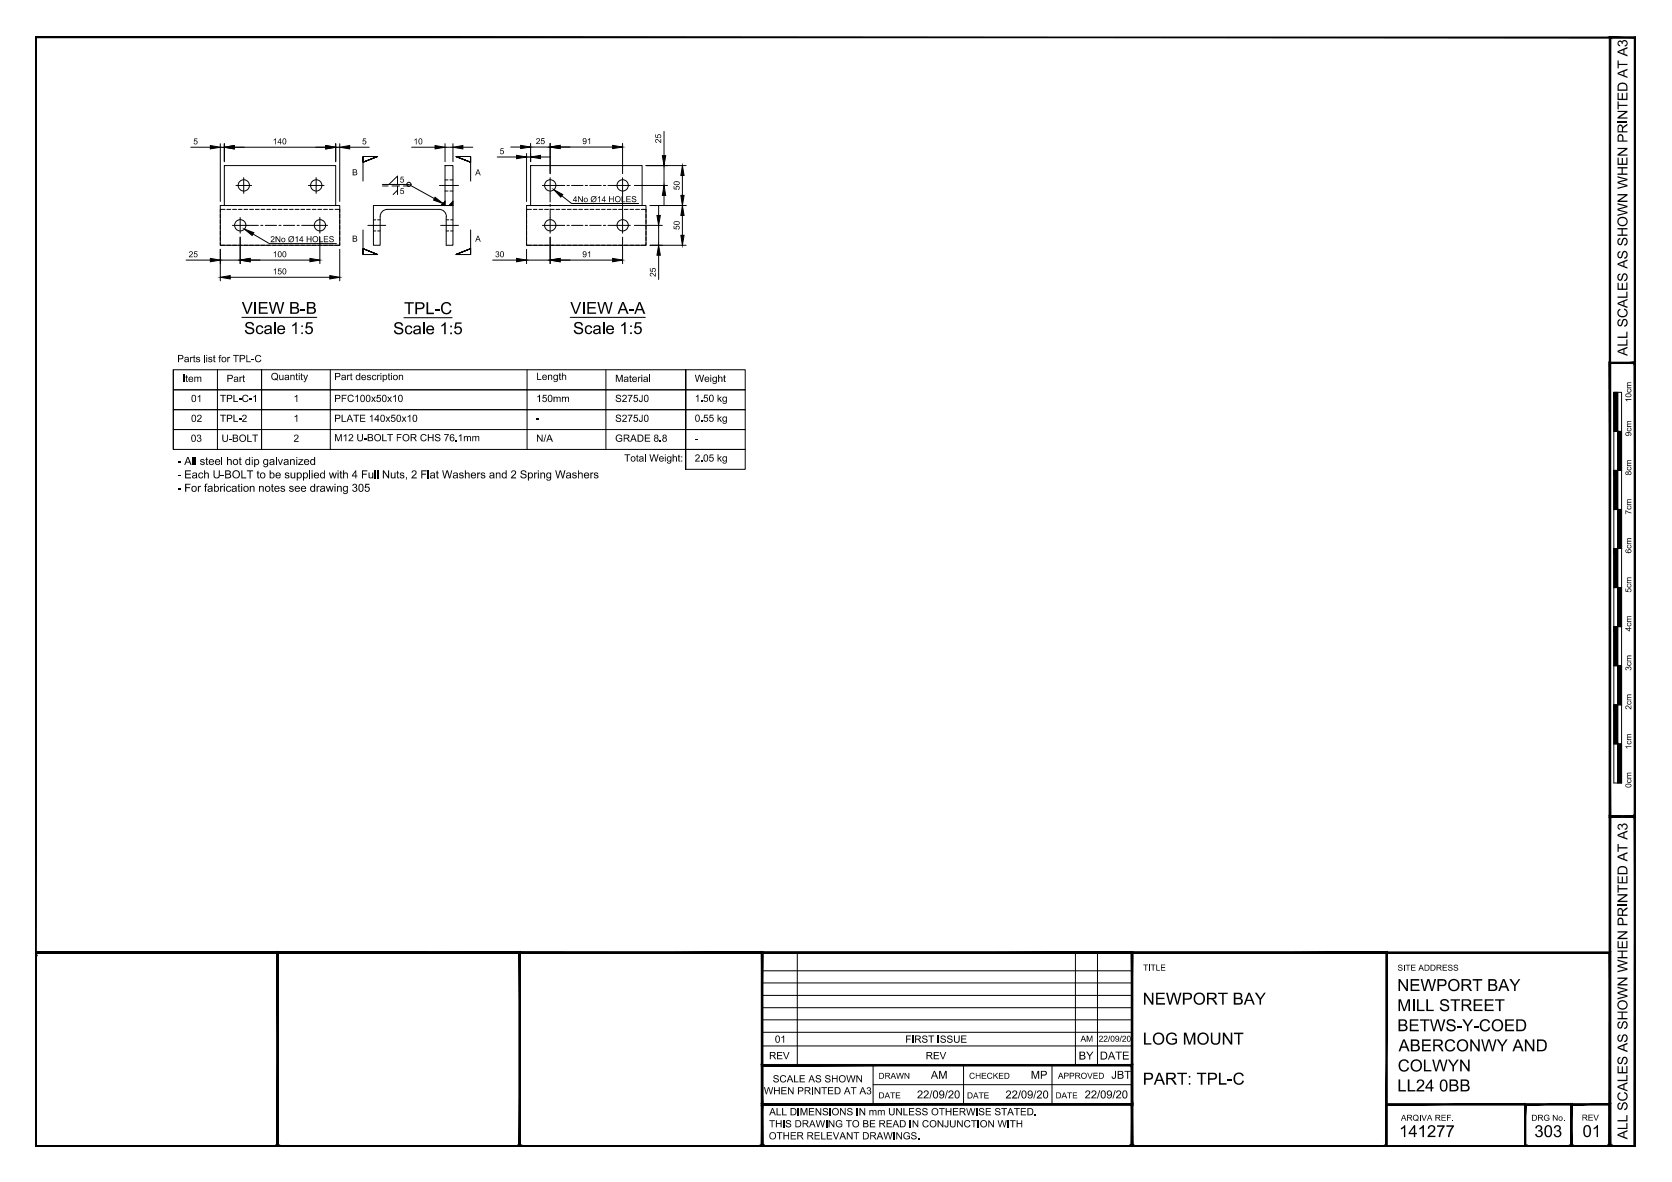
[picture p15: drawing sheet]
<svg xmlns="http://www.w3.org/2000/svg" width="420mm" height="297mm" viewBox="0 0 420 297" stroke-linecap="round" stroke-linejoin="round" font-family="sans-serif">
<defs><g id="words">
<g font-size="4.2">
<text x="60.8" y="78.9">VIEW B-B</text>
<text x="61.3" y="83.9">Scale 1:5</text>
<text x="98.8" y="84">Scale 1:5</text>
<text x="101.5" y="79">TPL-C</text>
<text x="143.3" y="78.9">VIEW A-A</text>
<text x="144" y="83.9">Scale 1:5</text>
<text x="351.1" y="249">NEWPORT BAY</text>
<text x="287.2" y="252.5">NEWPORT BAY</text>
<text x="351.1" y="254.1">MILL STREET</text>
<text x="287.2" y="262.5">LOG MOUNT</text>
<text x="351.1" y="259.2">BETWS-Y-COED</text>
<text x="351.2" y="269.2">COLWYN</text>
<text x="351.4" y="264.2">ABERCONWY AND</text>
<text x="287.2" y="272.6">PART: TPL-C</text>
<text x="351.1" y="274.3">LL24 0BB</text>
<text x="351.6" y="285.7">141277</text>
<text x="385.6" y="285.7">303</text>
<text x="397.7" y="285.7">01</text>
</g>
<g font-size="3.5">
<text x="409" y="89.5" transform="rotate(-90 409 89.5)">ALL SCALES AS SHOWN WHEN PRINTED AT A3</text>
<text x="409" y="286.3" transform="rotate(-90 409 286.3)">ALL SCALES AS SHOWN WHEN PRINTED AT A3</text>
</g>
<g font-size="2.8">
<text x="44.6" y="116.8">- All steel hot dip galvanized</text>
<text x="44.6" y="120.2">- Each U-BOLT to be supplied with 4 Full Nuts, 2 Flat Washers and 2 Spring Washers</text>
<text x="44.6" y="123.6">- For fabrication notes see drawing 305</text>
<text x="271" y="266.3">BY</text>
<text x="276.4" y="266.3">DATE</text>
<text x="233.9" y="271.1">AM</text>
<text x="259" y="271.1">MP</text>
<text x="279.3" y="271.1">JBT</text>
<text x="230.4" y="276">22/09/20</text>
<text x="252.7" y="276.1">22/09/20</text>
<text x="272.6" y="276">22/09/20</text>
</g>
<g font-size="2.5">
<text x="44.5" y="91">Parts list for TPL-C</text>
<text x="45.9" y="96">Item</text>
<text x="57" y="96">Part</text>
<text x="68.1" y="95.5">Quantity</text>
<text x="84" y="95.5">Part description</text>
<text x="134.7" y="95.5">Length</text>
<text x="154.6" y="96">Material</text>
<text x="174.6" y="96">Weight</text>
<text x="48" y="101">01</text>
<text x="55.3" y="101">TPL-C-1</text>
<text x="73.8" y="101">1</text>
<text x="84" y="101">PFC100x50x10</text>
<text x="134.7" y="101">150mm</text>
<text x="154.6" y="101">S275J0</text>
<text x="174.6" y="101">1.50 kg</text>
<text x="48" y="106">02</text>
<text x="55.3" y="106">TPL-2</text>
<text x="73.8" y="106">1</text>
<text x="84" y="106">PLATE 140x50x10</text>
<text x="134.7" y="106">-</text>
<text x="154.6" y="106">S275J0</text>
<text x="174.6" y="106">0.55 kg</text>
<text x="47.9" y="111">03</text>
<text x="55.7" y="111">U-BOLT</text>
<text x="73.8" y="111">2</text>
<text x="84" y="110.9">M12 U-BOLT FOR CHS 76.1mm</text>
<text x="134.7" y="111">N/A</text>
<text x="154.6" y="111">GRADE 8.8</text>
<text x="174.6" y="111">-</text>
<text x="156.9" y="116">Total Weight:</text>
<text x="174.6" y="116">2.05 kg</text>
<text x="194.7" y="262">01</text>
<text x="227.5" y="262">FIRST ISSUE</text>
<text x="193.2" y="266.2">REV</text>
<text x="232.6" y="266.2">REV</text>
<text x="192" y="275">WHEN PRINTED AT A3</text>
<text x="194.2" y="272">SCALE AS SHOWN</text>
<text x="193.3" y="280.3">ALL DIMENSIONS IN mm UNLESS OTHERWISE STATED.</text>
<text x="193.2" y="286.3">OTHER RELEVANT DRAWINGS.</text>
<text x="193.2" y="283.3">THIS DRAWING TO BE READ IN CONJUNCTION WITH</text>
</g>
<g font-size="2.1">
<text x="166.1" y="36" transform="rotate(-90 166.1 36)">25</text>
<text x="48.6" y="36.3">5</text>
<text x="68.6" y="36.3">140</text>
<text x="91" y="36.3">5</text>
<text x="103.9" y="36.3">10</text>
<text x="125.5" y="38.7">5</text>
<text x="134.6" y="36.2">25</text>
<text x="146.3" y="36.2">91</text>
<text x="88.5" y="44.1">B</text>
<text x="100.5" y="45.9">5</text>
<text x="119.4" y="44.1">A</text>
<text x="170.8" y="47.8" transform="rotate(-90 170.8 47.8)">50</text>
<text x="100.5" y="48.8">5</text>
<text x="144" y="50.8">4No Ø14 HOLES</text>
<text x="170.8" y="57.8" transform="rotate(-90 170.8 57.8)">50</text>
<text x="47.4" y="64.6">25</text>
<text x="67.9" y="60.9">2No Ø14 HOLES</text>
<text x="68.6" y="64.6">100</text>
<text x="88.5" y="60.7">B</text>
<text x="119.4" y="60.7">A</text>
<text x="124.4" y="64.6">30</text>
<text x="146.3" y="64.6">91</text>
<text x="68.6" y="69">150</text>
<text x="164.8" y="69.6" transform="rotate(-90 164.8 69.6)">25</text>
<text x="409.9" y="101.1" transform="rotate(-90 409.9 101.1)">10cm</text>
<text x="409.9" y="109.6" transform="rotate(-90 409.9 109.6)">9cm</text>
<text x="409.9" y="119.5" transform="rotate(-90 409.9 119.5)">8cm</text>
<text x="409.9" y="129.3" transform="rotate(-90 409.9 129.3)">7cm</text>
<text x="409.9" y="139.1" transform="rotate(-90 409.9 139.1)">6cm</text>
<text x="409.9" y="148.9" transform="rotate(-90 409.9 148.9)">5cm</text>
<text x="409.9" y="158.7" transform="rotate(-90 409.9 158.7)">4cm</text>
<text x="409.9" y="168.6" transform="rotate(-90 409.9 168.6)">3cm</text>
<text x="409.9" y="178.4" transform="rotate(-90 409.9 178.4)">2cm</text>
<text x="409.9" y="188.3" transform="rotate(-90 409.9 188.3)">1cm</text>
<text x="409.9" y="198" transform="rotate(-90 409.9 198)">0cm</text>
<text x="287.3" y="243.9">TITLE</text>
<text x="351.2" y="243.9">SITE ADDRESS</text>
<text x="271.6" y="261.8">AM</text>
<text x="276.1" y="261.8">22/09/20</text>
<text x="220.8" y="271.1">DRAWN</text>
<text x="243.5" y="271.1">CHECKED</text>
<text x="265.9" y="271.1">APPROVED</text>
<text x="220.8" y="276">DATE</text>
<text x="243" y="276.1">DATE</text>
<text x="265.2" y="276">DATE</text>
<text x="352" y="281.6">ARQIVA REF.</text>
<text x="384.8" y="281.6">DRG No.</text>
<text x="397.5" y="281.6">REV</text>
</g>
</g></defs>
<!-- layer: PROPOSED OTHER USER 2 ANCILLARY -->
<g fill="none" stroke="#000" stroke-width=".25">
<path d="M55.4 51.6h30v10h-30zM56.4 41.6h28v10h-28zM95.5 54.4v7.2h-1.7v-10h20v10h-1.7v-7.2M95.5 54.4a1.8 1.8 0 0 1 1.8-1.8h13.1a1.8 1.8 0 0 1 1.8 1.8M111.8 41.6h2v10h-2zM111.8 50.6l-1 1h1M113.8 50.6l-1 1h1M132.3 51.6h30v10h-30zM133.3 41.6h28.1v10h-28.1z"/>
<circle cx="60.4" cy="56.6" r="1.42"/>
<circle cx="61.3" cy="46.6" r="1.42"/>
<circle cx="79.5" cy="46.6" r="1.42"/>
<circle cx="80.4" cy="56.6" r="1.42"/>
<circle cx="138.3" cy="56.6" r="1.42"/>
<circle cx="138.3" cy="46.6" r="1.42"/>
<circle cx="156.5" cy="56.6" r="1.42"/>
<circle cx="156.5" cy="46.6" r="1.42"/>
</g>
<!-- layer: 02 - HIDDEN LINES -->
<g fill="none" stroke="#000" stroke-width=".25">
<path d="M55.4 53.8v.9M55.4 55.2v1M55.4 56.6v1M55.4 58.1v1M55.4 59.5v1M56.5 52.6h-1.1v.7M57 52.6h1M58.4 52.6h1M59.9 52.6h.9M61.3 52.6h1M62.7 52.6h1M64.2 52.6h.9"/>
<path d="M65.6 52.6h.9M67 52.6h1M68.4 52.6h1M69.9 52.6h1M71.3 52.6h.9M72.8 52.6h.9M74.2 52.6h.9M75.6 52.6h1M77 52.6h1M78.5 52.6h.9M79.9 52.6h.9M81.3 52.6h1"/>
<path d="M82.7 52.6h1M84.2 52.6h1.2v.7M85.4 53.8v.9M85.4 55.2v1M85.4 56.6v1M85.4 58.1v1M85.4 59.5v1M132.3 53.8v.9M132.3 55.2v1M132.3 56.6v1M132.3 58.1v1M132.3 59.5v1"/>
<path d="M133.5 52.6h-1.2v.7M134 52.6h.9M135.5 52.6h.9M136.8 52.6h1M138.3 52.6h1M139.7 52.6h1M141.2 52.6h.9M142.6 52.6h.9M144 52.6h1M145.4 52.6h1M146.9 52.6h.9M148.3 52.6h1"/>
<path d="M149.7 52.6h1M151.2 52.6h.9M152.6 52.6h.9M154 52.6h1M155.4 52.6h1M156.9 52.6h.9M158.3 52.6h.9M159.7 52.6h1M161.1 52.6h1.2v.7M162.3 53.8v.9M162.3 55.2v1M162.3 56.6v1"/>
<path d="M162.3 58.1v1M162.3 59.5v1M55.4 61v.6h1.1M57 61.6h1M58.4 61.6h1M59.9 61.6h.9M61.3 61.6h1M62.7 61.6h1M64.2 61.6h.9M65.6 61.6h.9M67 61.6h1M85.4 61v.6h-1.2"/>
<path d="M132.3 61v.6h1.2M134 61.6h.9M135.5 61.6h.9M136.8 61.6h1M138.3 61.6h1M139.7 61.6h1M141.2 61.6h.9M142.6 61.6h.9M144 61.6h1M145.4 61.6h1M146.9 61.6h.9M148.3 61.6h1"/>
<path d="M149.7 61.6h1M151.2 61.6h.9M152.6 61.6h.9M154 61.6h1M155.4 61.6h1M156.9 61.6h.9M158.3 61.6h.9M159.7 61.6h1M162.3 61v.6h-1.2"/>
</g>
<!-- layer: TEXT AND DIMENSIONS -->
<g fill="none" stroke="#000" stroke-width=".25">
<path d="M91.2 39.3v1.5l3.7-1.5-3.7 1.5 3.7-1.5h-3.7v6.2M118.3 39.3v1.5l-3.8-1.5 3.8 1.5-3.8-1.5h3.8v6.2M58.4 56.6h3.9M59.3 46.6h3.9M60.4 54.7v3.9M61.2 44.7v3.9M63.6 58.8l4.1 2.4h16.8M77.5 46.6h3.9M78.4 56.6h3.9M79.4 44.7v3.9M80.4 54.7v3.9M91.2 57.8v6.2h3.7l-3.7-1.5 3.7 1.5-3.7-1.5v1.5"/>
<path d="M92.4 56.6h4.5M96.1 46.4h6.6l6.5 3.5M96.1 46.7h1.4M97.7 46.4l2.2-2.2v2.2M98.5 46.7h1.9M99.9 47.8l-1.1 1.1M101.3 46.7h1.4M110.4 46.6h4.8M110.7 56.6h4.5M118.3 57.8v6.2h-3.8l3.8-1.5-3.8 1.5 3.8-1.5v1.5M136.3 56.6h3.9M136.3 46.6h3.9"/>
<path d="M138.2 44.7v3.9M138.2 54.7v3.9M141.2 49.2l2.4 1.9h16.9M154.5 56.6h3.9M154.5 46.6h3.9M156.4 44.7v3.9M156.4 54.7v3.9M60.8 79.8h18.8M101.5 79.8h12.1M143.3 79.8h18.9M43.5 98h128.8h-106.6v5h-22.2zM43.5 92.9v20"/>
<path d="M54.6 92.9v20M83 92.9v20M132.4 92.9v20M152.3 92.9v20M172.3 92.9h-106.6v5.1h-22.2v-5.1h22.2v10.1M172.3 92.9v25zM172.3 92.9v15.1M172.3 92.9v20M172.3 92.9h15v5.1h-15zM172.3 98h15v5h-15zM172.3 92.9v25M65.7 103v5h-22.2v-5h128.8"/>
<path d="M65.7 108v4.9M65.7 103h106.6M172.3 108h-128.8v4.9h128.8M172.3 103h15v5h-15zM172.3 108h15v4.9h-15zM172.3 112.9h15v5h-15z"/>
</g>
<!-- layer: PROPOSED OTHER USER 1 - HIDDEN -->
<g fill="none" stroke="#000" stroke-width=".25">
<path d="M62.3 56.6h2.6M65.5 56.6h.6M66.7 56.6h2.8M70.1 56.6h.5M71.2 56.6h2.9M74.7 56.6h.5M75.8 56.6h2.6M93.8 55.2h.6M93.8 58h.6M94.9 55.2h.6M94.9 58h.6M111.8 48h.8"/>
<path d="M111.8 45.2h.8M112.1 55.2h.7M112.1 58h.7M113.1 48h.7M113.1 45.2h.7M113.2 55.2h.6M113.2 58h.6M138.2 48.6v2.2M138.2 51.4v.5M138.2 52.5v2.2M140.2 56.6h1.7M140.2 46.6h1.7"/>
<path d="M142.5 56.6h.6M142.5 46.6h.6M143.6 56.6h2.9M143.6 46.6h2.9M147.1 56.6h.5M147.1 46.6h.5M148.2 56.6h2.9M148.2 46.6h2.9M151.6 56.6h.6M151.6 46.6h.6M152.8 56.6h1.7M152.8 46.6h1.7"/>
</g>
<!-- layer: PROPOSED OTHER USER 2 ANCILLARY -->
<path d="M111.8 50.6v1h-1zM113.8 50.6v1h-1z" fill="#000" stroke="#000" stroke-width=".25"/>
<!-- layer: 03 - TEXT AND DIMENSIONS -->
<g fill="none" stroke="#000" stroke-width=".25">
<path d="M47.9 37h5M55.4 36.1v14.5M55.4 37h1M56.4 36.1v4.5M58.9 37h23M84.4 37h1M84.4 36.1v4.5M85.4 36.1v14.5M87.9 37h4.9M103.4 37h5.9M111.8 37h2M111.8 36.1v4.5"/>
<path d="M113.8 36.1v4.5M116.3 37h2.5M125 39.5h4.8M128.3 37h2.5M132.3 38.6v12M132.3 39.5h1M133.3 36v4.6M133.3 37h4.9M135.8 39.5h2.5M138.2 36v7.6M140.7 37h13.3M156.4 36v7.6"/>
<path d="M166.9 33v6.1M60.4 59.6v6.7M80.4 59.6v6.7M138.2 59.6v6.7M156.4 48.6v6.1M156.4 59.6v6.7M159.4 46.6h8.4M159.4 56.6h7M162.3 41.6h10.1M163.4 51.6h9M165.5 51.6v2.5M165.5 56.6v5"/>
<path d="M166.9 41.6v5M166.9 49.1v2.5M171.5 44.1v5M171.5 54.1v5M46.8 65.4h6.1M55.4 62.7v7.9M55.4 65.4h5M57.9 69.7h25M62.9 65.4h15M85.4 62.7v7.9M123.8 65.4h6M132.3 65.4h5.9"/>
<path d="M132.3 62.7v3.6M140.7 65.4h13.3M163.4 61.6h9M165.5 64.1v6.1"/>
<circle cx="102.7" cy="46.3" r=".53"/>
</g>
<g fill="#000" stroke="#000" stroke-width=".25">
<path d="M52.9 36.6l2.5 .4-2.5 .4zM56.4 37l2.5-.4v.8zM81.9 36.6l2.5 .4-2.5 .4zM85.4 37l2.5-.4v.8zM109.3 36.6l2.5 .4-2.5 .4zM113.8 37l2.5-.4v.8zM129.8 39l2.5 .5-2.5 .4zM130.8 36.5l2.5 .5-2.5 .3zM133.3 39.5l2.5-.5v.9zM138.2 37l2.5-.5v.8zM154 36.5l2.4 .5-2.4 .3zM166.4 39.1h.9l-.4 2.5z"/>
<path d="M165.1 54.1h.8l-.4 2.5zM166.9 46.6l.4 2.5h-.9zM171.5 41.6l.4 2.5h-.8zM171.1 49.1h.8l-.4 2.5zM171.5 51.6l.4 2.5h-.8zM171.1 59.1h.8l-.4 2.5zM52.9 64.9l2.5 .5-2.5 .4zM55.4 69.7l2.5-.4v.8zM60.4 65.4l2.5-.5v.9zM77.9 64.9l2.5 .5-2.5 .4zM82.9 69.3l2.5 .4-2.5 .4zM129.8 64.9l2.5 .5-2.5 .4z"/>
<path d="M138.2 65.4l2.5-.5v.9zM154 64.9l2.4 .5-2.4 .4zM165.5 61.6l.4 2.5h-.8z"/>
</g>
<!-- layer: TEXT AND DIMENSIONS -->
<path d="M61.4 57.6l2.4 .9-.4 .7zM109.3 49.6l2 1.5-2.3-.8zM139.2 47.7l2.2 1.2-.5 .6z" fill="#000" stroke="#000" stroke-width=".25"/>
<!-- layer: 0 -->
<g fill="none" stroke="#000" stroke-width=".25">
<path d="M405.5 98.6h2v98.2h-2zM406.5 98.6v98.2M405.5 118.2h2M405.5 108.4h2M405.5 137.8h2M405.5 128.1h2M405.5 157.5h2M405.5 147.7h2M405.5 177.1h2M405.5 167.3h2M405.5 186.9h2M200.3 239.4v28.3"/>
<path d="M270.2 239.4v28.3M275.8 239.4v28.3M191.5 250.1h93M191.5 247h93M191.5 244h93M191.5 256.3h93M191.5 253.2h93M191.5 259.4h93M191.5 262.8h93M219.4 267.7v9.8M219.4 272.6h65.1M242.1 267.7v9.8"/>
<path d="M264.4 267.7v9.8"/>
</g>
<g fill="#000" stroke="#000" stroke-width=".25">
<path d="M8.9 9.3l.2 .2h401.6zM8.9 9.3h402l-.2 .2z"/>
<path d="M404.4 9.3l.3 .2zM404.4 9.3l.3 .2-.3 278.5zM404.7 9.5l-.3 278.5 .3-.1zM404.4 288l.3-.1z"/>
<path d="M404.6 9.3l.1 .2h6zM404.6 9.3h6.3l-.2 .2z"/>
<path d="M410.7 9.5v278.4l.2-278.6zM410.9 9.3v278.7l-.2-.1z"/>
<path d="M410.7 9.5v278.4l.2-278.6zM410.9 9.3v278.7l-.2-.1z"/>
<path d="M404.4 91l.3 .4 6.2-.4zM404.7 91.4l6.2-.4-.2 .4zM410.9 91l-.2 .4z"/>
<path d="M404.4 91l.3 114v-113.6zM404.4 91l.3 114-.3 .4z"/>
<path d="M405.5 98.6l1 9.8v-9.8zM405.5 98.6l1 9.8h-1z"/>
<path d="M410.7 91.4l.2 113.8v-114zM410.7 91.4l.2 113.8-.2-.2zM410.7 205l.2 .4zM404.7 205h6l.2 .4zM404.7 205l-.3 .4h6.5z"/>
<path d="M405.5 118.2l1 9.8v-9.8zM405.5 118.2l1 9.8h-1z"/>
<path d="M406.5 108.4l1 9.8v-9.8zM406.5 108.4l1 9.8h-1z"/>
<path d="M405.5 137.8l1 9.9v-9.9zM405.5 137.8l1 9.9h-1z"/>
<path d="M406.5 128l1 9.8v-9.8zM406.5 128l1 9.8h-1z"/>
<path d="M405.5 157.5l1 9.8v-9.8zM405.5 157.5l1 9.8h-1z"/>
<path d="M406.5 147.7l1 9.8v-9.8zM406.5 147.7l1 9.8h-1z"/>
<path d="M405.5 177.1l1 9.8v-9.8zM405.5 177.1l1 9.8h-1z"/>
<path d="M406.5 167.3l1 9.8v-9.8zM406.5 167.3l1 9.8h-1z"/>
<path d="M406.5 186.9l1 9.9v-9.9zM406.5 186.9l1 9.9h-1z"/>
<path d="M404.4 205l.3 .4 6.2-.4zM404.7 205.4l6.2-.4-.2 .4zM410.9 205l-.2 .4z"/>
<path d="M410.9 205.2l-.2 .2 .2 82.6zM410.7 205.4l.2 82.6-.2-.1zM410.7 287.9l.2 .1z"/>
<path d="M8.9 239.2l.2 .4zM8.9 239.2l395.5 .4h-395.3zM8.9 239.2l395.5 .4 .3-.4z"/>
<path d="M9.1 239.6h60.5l.3-.4zM8.9 239.2h61l-60.8 .4zM8.9 239.2l.2 .4z"/>
<path d="M69.9 239.6h60.6l.3-.4zM69.6 239.2h61.2l-60.9 .4zM69.6 239.2l.3 48.7v-48.3zM69.6 239.2l.3 48.7-.3 .1zM69.6 288l.3-.1z"/>
<path d="M130.8 239.6h60.5l.4-.4zM130.5 239.2h61.2l-60.9 .4zM130.5 239.2l.3 48.7v-48.3zM130.5 239.2l.3 48.7-.3 .1zM130.5 288l.3-.1z"/>
<path d="M191.7 239.6h92.6l.3-.4zM191.3 239.2h93.3l-92.9 .4zM191.3 239.2l.4 48.7v-48.3zM191.3 239.2l.4 48.7-.4 .1zM191.3 288l.4-.1z"/>
<path d="M284.6 239.6h63.7l.3-.4zM284.3 239.2h64.3l-64 .4zM284.3 239.2l.3 48.7v-48.3zM284.3 239.2l.3 48.7-.3 .1zM284.3 288l.3-.1z"/>
<path d="M404.7 239.2l-.3 .4 .3 48.4zM404.4 239.6l.3 48.4-.3-.1zM404.4 287.9l.3 .1z"/>
<path d="M191.3 277.4l.4 .3 92.9-.3zM191.7 277.7l92.9-.3-.3 .3zM284.6 277.4l-.3 .3 .3 10.3zM284.3 277.7l.3 10.3-.3-.1zM284.3 287.9l.3 .1z"/>
<path d="M191.3 277.7h93.3l-.3-.3zM191.3 277.7l.4-.3h92.6zM191.3 267.5v10.2l.4-.3zM191.3 267.5l.4 .4v9.5zM191.3 267.5l.4 .4 92.9-.4zM191.7 267.9l92.9-.4-.3 .4zM284.6 267.5l-.3 .4 .3 9.8zM284.3 267.9l.3 9.8-.3-.3z"/>
<path d="M383.1 277.4l.3 .3 11.6-.3zM383.4 277.7l11.6-.3-.3 .3zM395 277.4l-.3 .3 .3 10.3zM394.7 277.7l.3 10.3-.3-.1zM394.7 287.9l.3 .1z"/>
<path d="M348.4 277.7h34.9v-.3zM348.4 277.4h34.9l-34.9 .3z"/>
<path d="M394.7 277.4l.3 .3 9.7-.3zM395 277.7l9.7-.3-.3 .3zM404.7 277.4l-.3 .3 .3 10.3zM404.4 277.7l.3 10.3-.3-.1zM404.4 287.9l.3 .1z"/>
<path d="M9.1 9.5l-.2 278.5 .2-.1zM8.9 9.3l.2 .2-.2 278.5z"/>
<path d="M9.1 239.6l-.2 48.4 .2-.1zM8.9 239.4l.2 .2-.2 48.4z"/>
<path d="M9.1 287.9l60.7 .1-.2-.1zM9.1 287.9l60.7 .1h-60.9z"/>
<path d="M69.6 287.9l.3 .1zM69.9 239.2v48.8l-.3-.1zM69.9 239.2l-.3 .4v48.3z"/>
<path d="M69.9 287.9l60.7 .1-.1-.1zM69.9 287.9l60.7 .1h-60.8z"/>
<path d="M130.5 287.9l.3 .1zM130.8 239.2v48.8l-.3-.1zM130.8 239.2l-.3 .4v48.3z"/>
<path d="M130.8 287.9l60.7 .1-.2-.1zM130.8 287.9l60.7 .1h-60.9z"/>
<path d="M191.3 287.9l.4 .1zM191.7 239.2v48.8l-.4-.1zM191.7 239.2l-.4 .4v48.3z"/>
<path d="M191.7 287.9l92.8 .1-.2-.1zM191.7 287.9l92.8 .1h-93z"/>
<path d="M284.3 287.9l.3 .1zM284.6 239.2v48.8l-.3-.1zM284.6 239.2l-.3 .4v48.3z"/>
<path d="M191.5 288h93l-.2-.1zM191.7 287.9h92.6l-92.8 .1zM191.3 288l.4-.1zM191.7 277.7v10.2l-.4 .1zM191.3 277.4v10.6l.4-10.3z"/>
<path d="M284.6 287.9l63.8 .1-.1-.1zM284.6 287.9l63.8 .1h-63.9z"/>
<path d="M348.3 287.9l.3 .1zM348.6 239.2v48.8l-.3-.1zM348.6 239.2l-.3 .4v48.3z"/>
<path d="M383.3 288h11.6l-.2-.1zM383.4 287.9h11.3l-11.4 .1zM383.1 288l.3-.1zM383.4 277.7v10.2l-.3 .1zM383.1 277.4v10.6l.3-10.3z"/>
<path d="M8.9 288h395.7l-.2-.1zM8.9 288l.2-.1h395.3zM8.9 239.4v48.6l.2-.1zM8.9 239.4l.2 .2v48.3z"/>
<path d="M394.9 288h9.7l-.2-.1zM394.9 288l.1-.1h9.4zM394.7 288l.3-.1zM395 277.7v10.2l-.3 .1zM394.7 277.4v10.6l.3-10.3z"/>
<path d="M9.1 287.9l401.8 .1-.2-.1zM9.1 287.9l401.8 .1h-402z"/>
<path d="M404.7 287.9l6.2 .1-.2-.1zM404.7 287.9l6.2 .1h-6.3z"/>
<path d="M404.6 288h6.3l-.2-.1zM404.7 287.9h6l-6.1 .1zM404.4 288l.3-.1zM404.7 205.4v82.5l-.3 .1zM404.4 205v83l.3-82.6z"/>
</g>
<use href="#words"/>
</svg>
